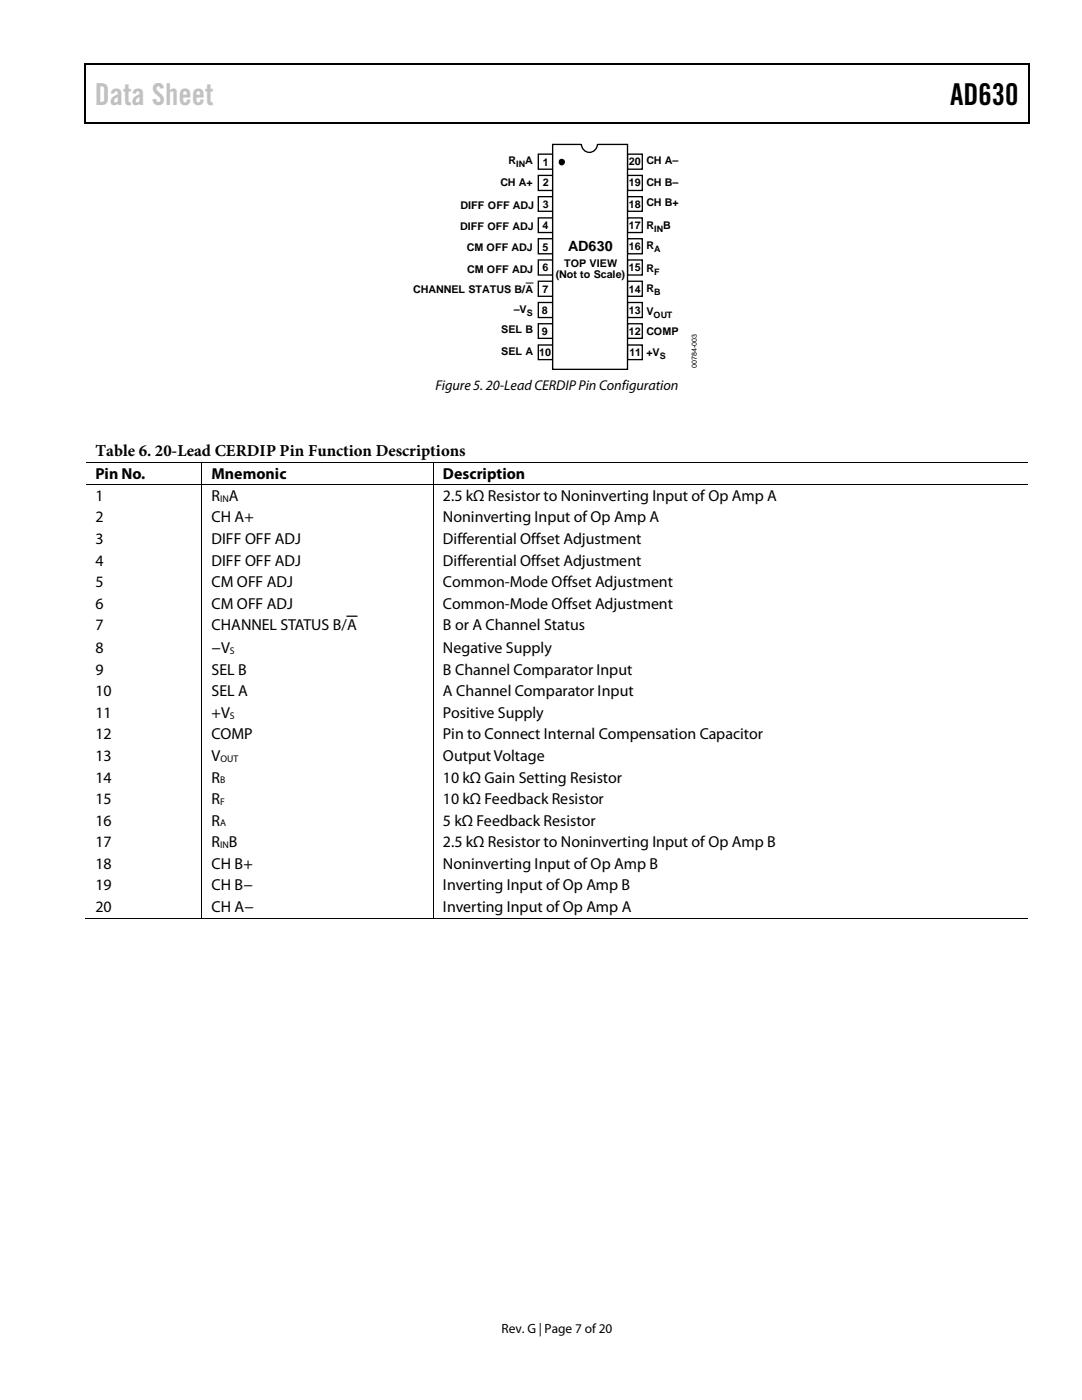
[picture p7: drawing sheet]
<svg xmlns="http://www.w3.org/2000/svg" width="216mm" height="279mm" viewBox="0 0 216 279" stroke-linecap="round" stroke-linejoin="round" font-family="sans-serif">
<defs><g id="words">
<text font-size="6" fill="#c1c1c1" x="18.9" y="20.9">Data Sheet</text>
<text font-size="6" x="189.6" y="20.9">AD630</text>
<text font-size="3.3" x="19" y="90.9">Table 6. 20-Lead CERDIP Pin Function Descriptions</text>
<g font-size="3.2">
<text x="19" y="95.5">Pin No.</text>
<text x="42.2" y="95.5">Mnemonic</text>
<text x="88.4" y="95.5">Description</text>
<text x="19" y="100">1</text>
<text x="42.2" y="100">R A</text>
<text x="88.4" y="100">2.5 kΩ Resistor to Noninverting Input of Op Amp A</text>
<text x="19" y="104.3">2</text>
<text x="42.2" y="104.3">CH A+</text>
<text x="88.4" y="104.3">Noninverting Input of Op Amp A</text>
<text x="19" y="108.6">3</text>
<text x="19" y="112.9">4</text>
<text x="42.2" y="112.9">DIFF OFF ADJ</text>
<text x="42.2" y="108.6">DIFF OFF ADJ</text>
<text x="88.4" y="108.6">Differential Offset Adjustment</text>
<text x="88.4" y="112.9">Differential Offset Adjustment</text>
<text x="19" y="117.2">5</text>
<text x="42.2" y="117.2">CM OFF ADJ</text>
<text x="88.4" y="117.2">Common-Mode Offset Adjustment</text>
<text x="19" y="121.5">6</text>
<text x="19" y="125.8">7</text>
<text x="42.2" y="121.5">CM OFF ADJ</text>
<text x="42.2" y="125.8">CHANNEL STATUS B/A</text>
<text x="88.4" y="125.8">B or A Channel Status</text>
<text x="88.4" y="121.5">Common-Mode Offset Adjustment</text>
<text x="19" y="130.4">8</text>
<text x="42.2" y="130.4">−V</text>
<text x="88.4" y="130.4">Negative Supply</text>
<text x="19" y="134.7">9</text>
<text x="42.2" y="134.7">SEL B</text>
<text x="88.4" y="134.7">B Channel Comparator Input</text>
<text x="19" y="139">10</text>
<text x="19" y="143.3">11</text>
<text x="42.2" y="139">SEL A</text>
<text x="42.2" y="143.3">+V</text>
<text x="88.4" y="143.3">Positive Supply</text>
<text x="88.4" y="139">A Channel Comparator Input</text>
<text x="19" y="147.6">12</text>
<text x="42.2" y="147.6">COMP</text>
<text x="88.4" y="147.6">Pin to Connect Internal Compensation Capacitor</text>
<text x="19" y="151.9">13</text>
<text x="42.2" y="151.9">V</text>
<text x="88.4" y="151.9">Output Voltage</text>
<text x="19" y="156.2">14</text>
<text x="19" y="160.5">15</text>
<text x="42.2" y="160.5">R</text>
<text x="42.2" y="156.2">R</text>
<text x="88.4" y="156.2">10 kΩ Gain Setting Resistor</text>
<text x="88.4" y="160.5">10 kΩ Feedback Resistor</text>
<text x="19" y="164.8">16</text>
<text x="42.2" y="164.8">R</text>
<text x="88.4" y="164.8">5 kΩ Feedback Resistor</text>
<text x="19" y="169.1">17</text>
<text x="19" y="173.4">18</text>
<text x="42.2" y="169.1">R B</text>
<text x="42.2" y="173.4">CH B+</text>
<text x="88.4" y="169.1">2.5 kΩ Resistor to Noninverting Input of Op Amp B</text>
<text x="88.4" y="173.4">Noninverting Input of Op Amp B</text>
<text x="19" y="177.7">19</text>
<text x="42.2" y="177.7">CH B−</text>
<text x="88.4" y="177.7">Inverting Input of Op Amp B</text>
<text x="19" y="181.9">20</text>
<text x="42.2" y="181.9">CH A−</text>
<text x="88.4" y="181.9">Inverting Input of Op Amp A</text>
</g>
<g font-size="2.8">
<text x="113.3" y="50.1">AD630</text>
<text x="86.9" y="77.9">Figure 5. 20-Lead CERDIPPin Configuration</text>
</g>
<text font-size="2.7" x="100.1" y="266">Rev. G | Page 7 of20</text>
<g font-size="2.1">
<text x="101.5" y="32.7">R</text>
<text x="104.8" y="32.7">A</text>
<text x="108.3" y="33.1">1</text>
<text x="125.5" y="32.9">20</text>
<text x="129" y="32.8">CH A–</text>
<text x="91.9" y="41.7">DIFF OFF ADJ</text>
<text x="99.8" y="37.1">CH A+</text>
<text x="108.3" y="37.2">2</text>
<text x="108.3" y="41.5">3</text>
<text x="125.5" y="37.2">19</text>
<text x="125.5" y="41.5">18</text>
<text x="129" y="37.2">CH B–</text>
<text x="129" y="41.2">CH B+</text>
<text x="91.8" y="46">DIFF OFF ADJ</text>
<text x="108.2" y="45.7">4</text>
<text x="125.5" y="45.8">17</text>
<text x="129" y="45.7">R</text>
<text x="132.3" y="45.7">B</text>
<text x="93.1" y="50">CM OFF ADJ</text>
<text x="108.2" y="50">5</text>
<text x="112.5" y="53.2">TOP VIEW</text>
<text x="125.5" y="49.9">16</text>
<text x="129" y="49.8">R</text>
<text x="82.5" y="58.5">CHANNEL STATUS B/A</text>
<text x="93.2" y="54.4">CM OFF ADJ</text>
<text x="108.2" y="54.2">6</text>
<text x="108.2" y="58.4">7</text>
<text x="110.9" y="55.4">(Not to Scale)</text>
<text x="125.5" y="54.2">15</text>
<text x="125.5" y="58.4">14</text>
<text x="129" y="58.3">R</text>
<text x="129" y="54.3">R</text>
<text x="102.5" y="62.5">–V</text>
<text x="108.1" y="62.7">8</text>
<text x="125.5" y="62.6">13</text>
<text x="129" y="62.8">V</text>
<text x="100" y="66.5">SEL B</text>
<text x="100" y="70.9">SEL A</text>
<text x="107.6" y="71.1">10</text>
<text x="108.1" y="66.9">9</text>
<text x="125.5" y="66.8">12</text>
<text x="125.6" y="71">11</text>
<text x="129" y="66.8">COMP</text>
<text x="129" y="71.1">+V</text>
</g>
<g font-size="1.9">
<text x="43.9" y="100.2">IN</text>
<text x="45.9" y="130.6">S</text>
<text x="45.9" y="143.5">S</text>
<text x="44" y="152.1">OUT</text>
<text x="43.9" y="156.3">B</text>
<text x="43.9" y="160.7">F</text>
<text x="43.9" y="164.9">A</text>
<text x="43.9" y="169.2">IN</text>
</g>
<g font-size="1.8">
<text x="103" y="33.2">IN</text>
<text x="130.5" y="46.2">IN</text>
<text x="130.5" y="50.3">A</text>
<text x="130.5" y="54.8">F</text>
<text x="130.5" y="58.9">B</text>
<text x="105.1" y="63">S</text>
<text x="130.4" y="63.4">OUT</text>
<text x="131.7" y="71.6">S</text>
</g>
<text font-size="1.4" x="139.1" y="73.5" transform="rotate(-90 139.1 73.5)">00784-003</text>
</g></defs>
<g fill="#000">
<path d="M16.9 12.7h.2v1h-.2zM16.9 12.7h.2v.3h-.2zM82.5 12.7h.3v.3h-.3zM205.1 12.7h.3v1h-.3zM205.1 12.7h.3v.3h-.3zM16.9 24.4h.2v.2h-.2zM82.3 24.4h.2v.2h-.2zM205.1 24.4h.3v.2h-.3zM40.2 92.2h.2v.1h-.2zM40.2 96.6h.2v.2h-.2zM86.4 92.2h.2v.1h-.2zM86.4 96.6h.2v.2h-.2z"/>
<path d="M40.2 183.1h.2v.2h-.2zM86.4 183.1h.2v.2h-.2z"/>
</g>
<path d="M17 13.7v10.7M17.1 12.8h65.4M82.8 12.8h122.3M205.2 13.7v10.7M17.1 24.5h188M69.3 123h1.9" fill="none" stroke="#000" stroke-width=".25"/>
<g fill="none" stroke="#000" stroke-width=".2">
<path d="M17.1 92.2h23.1M17.1 96.7h23.1M40.3 92.3v4.3M40.3 96.8v86.3M40.4 92.2h46M40.4 96.7h46M86.5 92.3v4.3M86.5 96.8v86.3M86.6 92.2h118.5M86.6 96.7h118.5M16.9 183.2h23.3M40.4 183.2h46"/>
<path d="M86.6 183.2h118.5"/>
</g>
<g fill="none" stroke="#000" stroke-width=".27">
<path d="M107.4 39.2h2.9v3h-2.9zM107.4 35h2.9v3h-2.9zM107.4 30.8h2.9v3h-2.9zM125.2 39.2h3v3h-3zM125.2 35h3v3h-3zM125.2 30.8h3v3h-3zM107.4 56.1h2.9v3h-2.9zM107.4 51.9h2.9v3h-2.9zM107.4 47.6h2.9v3h-2.9zM107.4 43.5h2.9v2.9h-2.9zM125.2 56.1h3v3h-3zM125.2 51.9h3v3h-3z"/>
<path d="M125.2 47.6h3v3h-3zM125.2 43.5h3v2.9h-3zM107.4 68.9h2.9v2.9h-2.9zM107.4 64.6h2.9v2.9h-2.9zM107.4 60.4h2.9v3h-2.9zM125.2 68.9h3v2.9h-3zM125.2 64.6h3v2.9h-3zM125.2 60.4h3v3h-3z"/>
</g>
<path d="M110.3 28.8h14.9v44.9h-14.9z" fill="#fff"/>
<path d="M110.3 28.8h14.9v44.9h-14.9z" fill="none" stroke="#000" stroke-width=".27"/>
<path d="M116.1 28.6h3v.5h-3z" fill="#fff"/>
<path d="M116.1 28.6h3v.5h-3z" fill="none" stroke="#fff" stroke-width=".27"/>
<path d="M116 28.7h3.2a1.61 1.61 0 0 1-1.6 1.7 1.61 1.61 0 0 1-1.6-1.7z" fill-rule="evenodd" fill="#fff"/>
<g fill="none" stroke="#000" stroke-width=".27">
<path d="M116 28.7a1.61 1.61 0 0 0 1.6 1.7 1.61 1.61 0 0 0 1.6-1.7"/>
<circle cx="112.1" cy="32.3" r=".52"/>
</g>
<circle cx="112.1" cy="32.3" r=".52" fill="#000"/>
<path d="M104.9 56.5h1.5" fill="none" stroke="#000" stroke-width=".2"/>
<use href="#words"/>
</svg>
